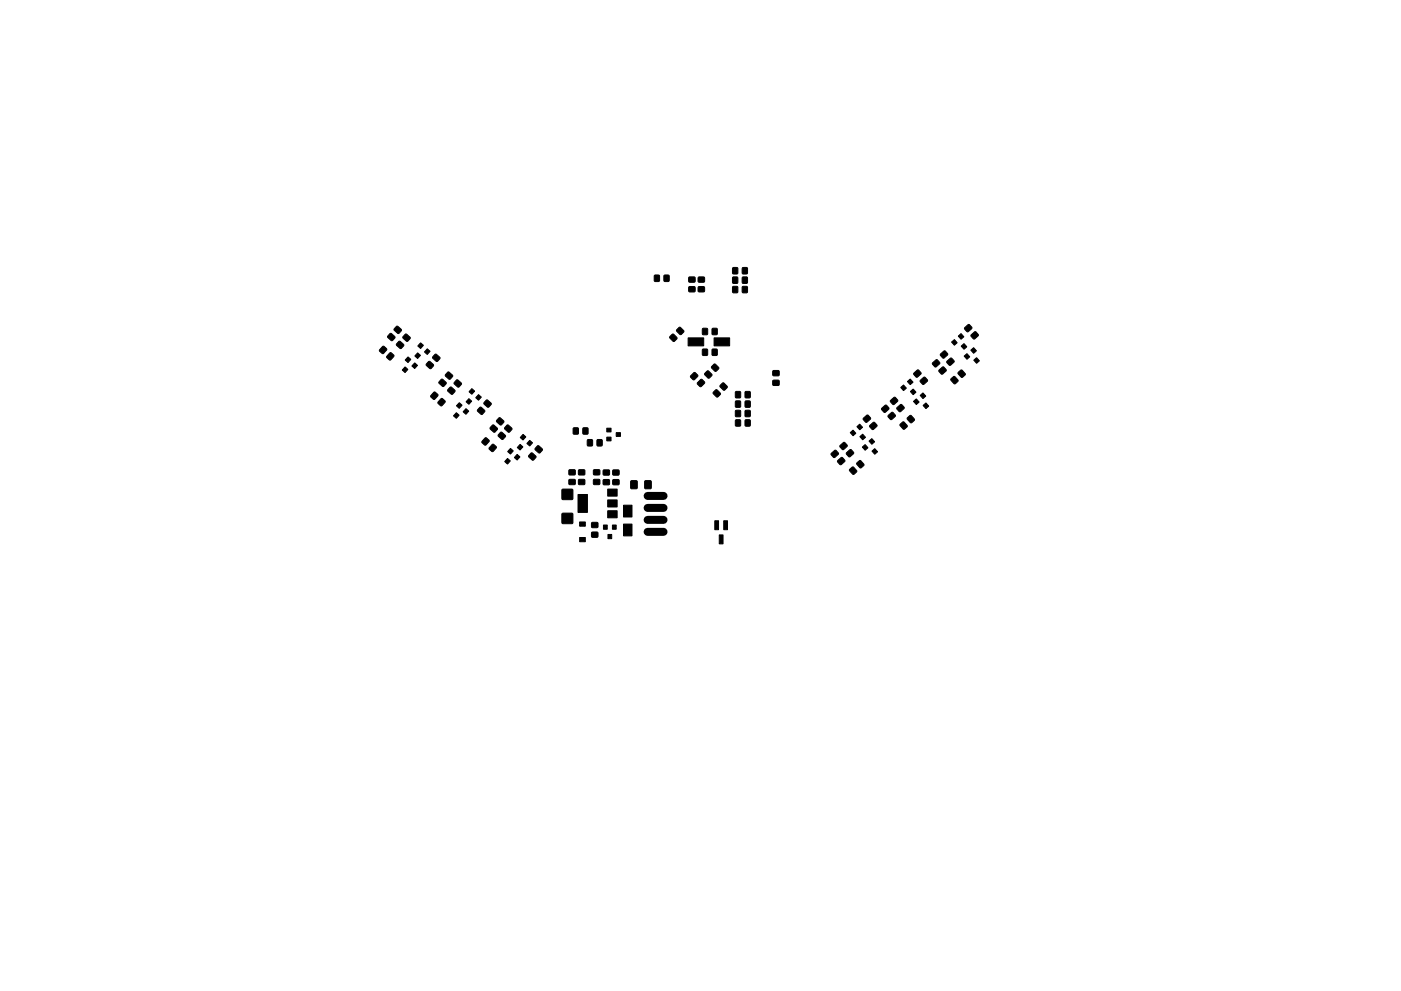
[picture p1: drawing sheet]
<svg xmlns="http://www.w3.org/2000/svg" width="297mm" height="210mm" viewBox="0 0 297 210" stroke-linecap="round" stroke-linejoin="round" font-family="sans-serif">
<path d="M137.3 107.8h3.4M137.3 110.3h3.4M137.3 112.8h3.4M137.3 105.2h3.4" fill="none" stroke="#000" stroke-width="1.7"/>
<g fill="#000" stroke="#000" stroke-width=".21">
<path d="M138.8 58.4h1v1.3l-1-.1zM140.8 58.4h1v1.3l-1-.1zM146.1 58.8h1.2v1h-1.2zM148.1 58.8h1.2v1h-1.2zM155.4 56.8h1v1.3l-1-.1zM155.4 58.8h1v1.3l-1-.1zM157.4 56.8h1v1.3l-1-.1zM157.4 58.8h1v1.3l-1-.1zM81.1 73.5h.3l.6 .6-.8 .9-.8-.6zM82.6 74.9h.4l.5 .6-.8 .9-.7-.7zM82.7 70.8h.3l.7 .7v.2l-.5 .6h-.3l-.7-.8zM84 69.3l.3-.1 .8 .8v.2l-.6 .6-.2-.1-.8-.7z"/>
<path d="M84.5 72.4h.3l.8 .7v.3l-.6 .6-.2-.1-.8-.7zM85.9 77.8l.6 .6-.6 .6-.6-.5zM85.9 70.9h.3l.8 .7-.1 .3-.5 .5h-.2l-.8-.7zM86.5 75.7l.6 .6-.6 .6-.6-.5zM87.9 77l.6 .5-.6 .7-.6-.5zM88.6 74.9l.5 .5-.6 .7-.5-.6zM89.2 72.7l.6 .6-.6 .6-.6-.5zM90.6 74l.6 .5-.6 .7-.6-.5zM90.8 76.7h.3l.8 .7v.2l-.6 .6h-.2l-.7-.7zM92.2 75.2h.3l.8 .7v.2l-.6 .6h-.2l-.8-.8zM94.9 79l.3-.1 .8 .8-.1 .2-.5 .6-.2-.1-.8-.7zM142 71.4l.7-.5 .8 .7 .1 .2-.6 .6h-.2l-.8-.7z"/>
<path d="M143.5 69.9l.7-.5 .8 .7v.3l-.5 .6h-.3l-.7-.7zM145.9 71.7h3.3v1.7h-3.3zM146.1 60.9h1.2v1h-1.2zM147.1 79.1h.3l.6 .6-.9 .9-.7-.7zM148.1 60.9h1.2v1h-1.2zM149 69.7h1v1.3l-1-.1zM149 74.1h1v1.3l-1-.1zM149.4 79.2l.8-.5 .7 .7 .1 .2-.6 .6h-.2l-.8-.7zM151.4 71.7h3.3v1.7h-3.3zM150.9 77.7l.7-.5 .8 .7v.3l-.5 .6h-.3l-.7-.7zM151 69.7h1v1.3l-1-.1zM151 74.1h1v1.3l-1-.1z"/>
<path d="M155.4 60.8h1v1.3l-1-.1zM157.4 60.8h1v1.3l-1-.1zM163.9 78.7h1.2l.1 1h-1.3zM193.8 79.1l.8-.6 .7 .7-.9 .9-.7-.6zM195.1 80.7l.9-.7 .7 .7-1 .9-.6-.6zM197.7 77l.9-.7 .7 .7-1 .9-.6-.6zM199.1 78.5l.9-.7 .6 .8-.9 .8-.6-.6zM199.4 75.1l.9-.7 .7 .8-1 .8-.6-.6zM200.8 76.6l.8-.6 .7 .7-.9 .8-.6-.6zM201.7 72.6l.6-.6 .6 .7-.6 .5zM201.6 80.4l.8-.5 .7 .7v.3l-.5 .5h-.3l-.7-.7zM203.2 71.3l.6-.5 .6 .6-.6 .6z"/>
<path d="M203.8 73.4l.6-.5 .6 .7-.6 .5zM203.2 79l.7-.5 .7 .8 .1 .2-.6 .5-.2 .1-.8-.8zM204.4 75.6l.6-.6 .6 .7-.6 .5zM204.5 69.5l.9-.7 .7 .8-1 .8-.6-.6zM205.8 74.3l.6-.5 .6 .6-.6 .6zM206.5 76.4l.6-.5 .6 .7-.6 .5zM205.9 71l.9-.6 .6 .7-.9 .8-.6-.5zM92 83.2h.3l.6 .6-.9 1-.7-.7zM93.5 84.6h.3l.6 .6-.8 .9-.8-.6zM93.5 80.5h.3l.8 .7v.2l-.6 .6h-.2l-.8-.7zM95.4 82.2l.3-.1 .8 .8-.1 .2-.5 .6-.2-.1-.8-.7zM96.7 87.6l.6 .5-.6 .7-.6-.6z"/>
<path d="M96.8 80.6h.3l.7 .7v.3l-.5 .5h-.3l-.7-.7zM97.4 85.4l.6 .6-.6 .6-.6-.5zM98.8 86.7l.6 .5-.6 .7-.6-.5zM99.4 84.6l.6 .5-.6 .7-.6-.6zM100 82.5l.6 .5-.6 .7-.6-.6zM101.5 83.7l.6 .6-.6 .6-.6-.5zM101.7 86.4h.3l.8 .7v.3l-.6 .5h-.2l-.8-.7zM102.8 92.9h.3l.6 .6-.8 1-.8-.7zM103.1 84.9h.3l.8 .7-.1 .2-.5 .6h-.3l-.7-.7zM104.4 94.3h.3l.6 .6-.9 .9-.7-.6zM104.4 90.2h.3l.8 .7-.1 .2-.5 .6h-.2l-.8-.7zM105.7 88.7l.4-.1 .7 .8v.2l-.5 .6-.3-.1-.7-.7z"/>
<path d="M106.1 91.7h.3l.8 .7v.3l-.6 .5h-.2l-.8-.7zM107.6 97.3l.6 .5-.6 .7-.6-.6zM107.5 90.2h.3l.8 .7-.1 .2-.5 .6h-.3l-.7-.7zM108.2 95.1l.6 .6-.6 .6-.6-.5zM109.6 96.4l.6 .5-.6 .7-.6-.5zM110.3 94.3l.6 .5-.6 .7-.6-.5zM110.9 92.2l.6 .5-.6 .7-.6-.6zM112.3 93.4l.6 .6-.6 .6-.6-.5zM112.6 96.2l.3-.1 .7 .7v.3l-.5 .5h-.3l-.7-.7zM113.9 94.6h.3l.8 .7v.2l-.6 .6h-.2l-.8-.7zM120.7 99.7h1.2v1h-1.2zM121.6 90.8h1v1.3l-1-.1z"/>
<path d="M122.7 99.7h1.2l.1 1h-1.3zM123.6 90.8h1v1.3l-1-.1zM124.6 93.3h1v1.3l-1-.1zM125.9 99.7h1.2v1h-1.2zM126.6 93.3h1v1.3l-1-.1zM128.6 90.8h.9v.8h-.9zM128.6 92.7h.9v.8h-.9zM127.9 99.7h1.3v1l-1.3 .1zM130.6 91.8h.9v.8h-.9zM130 99.7h1.2v1l-1.2 .1zM148.5 80.5h.3l.6 .7-.9 .9-.7-.8zM151.2 83.2l.8-.5 .7 .7 .1 .2-.6 .6h-.2l-.8-.7z"/>
<path d="M152.7 81.7l.7-.5 .8 .7v.3l-.5 .6h-.3l-.7-.7zM156 83.1h1v1.3l-1-.1zM156 85.1h1v1.3l-1-.1zM156 87.1h1v1.3l-1-.1zM156 89.1h1v1.3l-1-.1zM158 83.1h1v1.3l-1-.1zM158 85.1h1v1.3l-1-.1zM158 87.1h1v1.3l-1-.1zM158 89.1h1v1.3l-1-.1zM163.9 80.7h1.2l.1 1h-1.3zM176.2 96.2l.9-.7 .7 .8-.9 .8-.7-.6zM177.6 97.7l.9-.7 .7 .8-1 .8-.6-.6z"/>
<path d="M178.1 94.5l.9-.7 .7 .8-1 .8-.6-.6zM180.3 91.8l.6-.5 .6 .6-.6 .6zM179.5 96l.8-.6 .7 .7-.9 .8-.6-.5zM180.1 99.6l.8-.5 .7 .7 .1 .3-.6 .5h-.3l-.7-.7zM181.7 90.5l.6-.5 .6 .7-.6 .5zM182.3 92.6l.6-.5 .6 .7-.6 .5zM181.7 98.2l.7-.5 .7 .8 .1 .2-.6 .5-.2 .1-.8-.8zM182.8 94.9l.6-.6 .6 .7-.6 .5zM183.1 88.7l.8-.7 .7 .8-.9 .8-.7-.6zM184.2 93.6l.6-.5 .6 .6-.6 .6zM184.9 95.7l.6-.5 .6 .7-.6 .5zM184.4 90.3l.9-.7 .7 .7-1 .9-.6-.6z"/>
<path d="M187 86.6l.8-.7 .7 .8-.9 .8-.7-.6zM188.3 88.1l.9-.6 .7 .7-1 .8-.6-.5zM188.8 84.9l.9-.6 .7 .7-1 .8-.6-.5zM191 82.2l.6-.5 .6 .7-.6 .5zM190.2 86.5l.9-.7 .6 .7-.9 .9-.6-.6zM190.9 90l.7-.5 .7 .8 .1 .2-.6 .5-.2 .1-.8-.8zM192.4 80.9l.6-.5 .6 .7-.6 .5zM193 83.1l.6-.6 .6 .7-.6 .5zM192.4 88.6l.7-.5 .8 .8v.2l-.6 .6h-.2l-.7-.8zM193.7 85.2l.6-.6 .6 .7-.6 .5zM195.1 83.9l.6-.5 .6 .6-.6 .6zM195.7 86l.6-.5 .6 .7-.6 .5z"/>
<path d="M119.2 103.8h2.2v2.1h-2.2zM119.2 108.9h2.2v2.1h-2.2zM120.7 101.8l1.2-.1v1l-1.2 .1zM122.9 114h1.2v.9h-1.2zM122.9 110.7h1.2v.9h-1.2zM122.7 101.8l1.2-.1 .1 1-1.3 .1zM122.5 104.9h2v3.8h-2zM125.5 112.9h1.2v1l-1.2 .1zM125.5 110.9h1.2v1h-1.2zM125.9 101.8l1.2-.1v1l-1.2 .1zM127.9 111.4h.8v.9h-.8zM128.9 113.4h.8v.9h-.8z"/>
<path d="M127.9 101.8h1.3v1h-1.3zM129.8 111.4h.8v.9h-.8zM128.8 103.8h2v1.5h-2zM128.8 108.4h2v1.5h-2zM128.8 106.1h2v1.5h-2zM130 101.8h1.2v1h-1.2zM132.2 111.2h1.8v2.5h-1.8zM132.2 107.2h1.8v2.5h-1.8zM133.8 102l1.3 .1-.1 1.6-1.2-.1zM136.7 102l1.3 .1v1.6l-1.3-.1zM151.5 110.5h.8v1.9h-.8zM152.5 113.5h.8v1.9h-.8z"/>
<path d="M153.4 110.5h.8v1.9h-.8z"/>
</g>
</svg>
